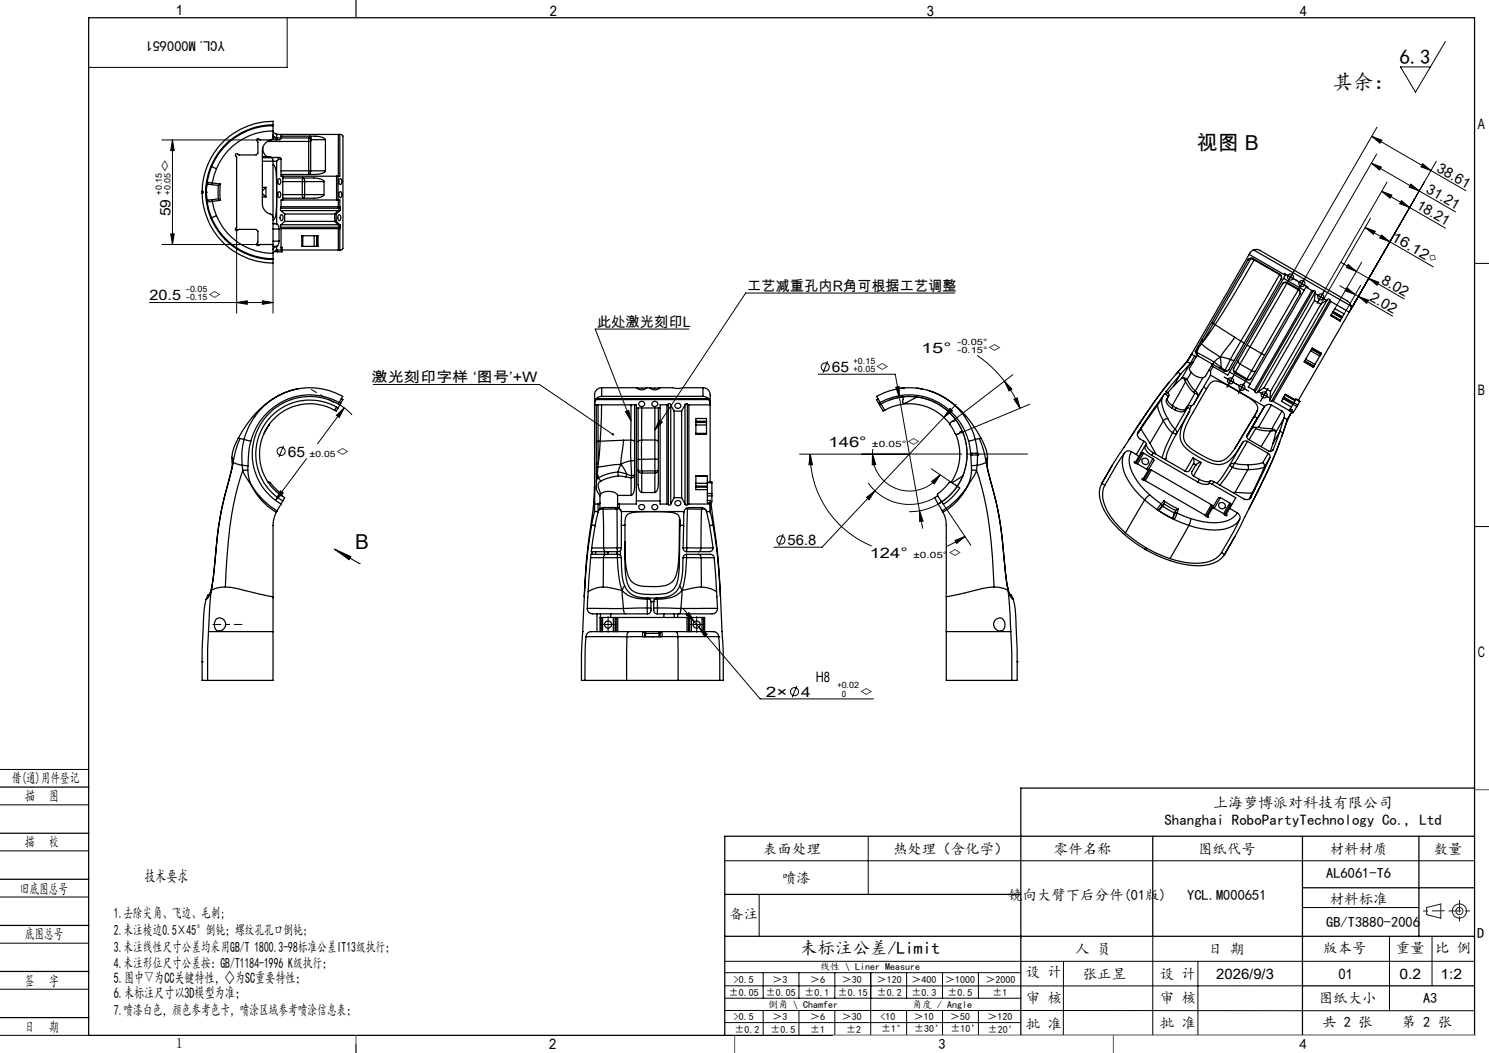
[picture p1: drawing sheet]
<svg xmlns="http://www.w3.org/2000/svg" width="420mm" height="297mm" viewBox="0 0 420 297" stroke-linecap="round" stroke-linejoin="round" font-family="sans-serif">
<defs><g id="words">
<g font-size="5.8">
<text x="394.8" y="18">6.3</text>
<text x="375.9" y="25.2">其余：</text>
<text x="337.6" y="42.2">视图 B</text>
<text x="100.2" y="155">B</text>
</g>
<text font-size="4.9" x="225.7" y="269">未标注公差/Limit</text>
<text font-size="4.7" x="40.7" y="248.8">技术要求</text>
<g font-size="4.2">
<text x="342.2" y="227.9">上海萝博派对科技有限公司</text>
<text x="328.5" y="232.8">Shanghai RoboPartyTechnology Co., Ltd</text>
<text x="32.1" y="277.4">5.图中▽为CC关键特性，◇为SC重要特性；</text>
<text x="32.1" y="281.6">6.未标注尺寸以3D模型为准；</text>
</g>
<g font-size="4.1">
<text x="49.6" y="4.3">1</text>
<text x="155.1" y="4.6">2</text>
<text x="261.4" y="4.6">3</text>
<text x="366.6" y="4.6">4</text>
<text x="63.4" y="11.5" transform="rotate(-180 63.4 11.5)">YCL.M000651</text>
<text x="416.9" y="36.3">A</text>
<text x="48.1" y="48.8" transform="rotate(-90 48.1 48.8)">◇</text>
<text x="405" y="48.2" transform="rotate(30 405 48.2)">38.61</text>
<text x="399.2" y="58.8" transform="rotate(30 399.2 58.8)">18.21</text>
<text x="402" y="54.1" transform="rotate(30 402 54.1)">31.21</text>
<text x="48.1" y="61" transform="rotate(-90 48.1 61)">59</text>
<text x="392.2" y="67.6" transform="rotate(30 392.2 67.6)">16.12◇</text>
<text x="210.8" y="82">工艺减重孔内R角可根据工艺调整</text>
<text x="389.4" y="79.7" transform="rotate(30 389.4 79.7)">8.02</text>
<text x="42.2" y="84.8">20.5</text>
<text x="58.5" y="84.8">◇</text>
<text x="386.1" y="84.6" transform="rotate(30 386.1 84.6)">2.02</text>
<text x="168.4" y="92.2">此处激光刻印L</text>
<text x="259.8" y="99.6">15°</text>
<text x="278.5" y="99.6">◇</text>
<text x="104.8" y="107.8">激光刻印字样 ‘图号’+W</text>
<text x="234.7" y="105">65</text>
<text x="246.9" y="105">◇</text>
<text x="416.9" y="111.3">B</text>
<text x="81.2" y="128.8">65</text>
<text x="94.7" y="128.8">◇</text>
<text x="233.7" y="126">146°</text>
<text x="255.7" y="126">◇</text>
<text x="222.2" y="153.8">56.8</text>
<text x="245.3" y="157.5">124°</text>
<text x="267.3" y="157.5">◇</text>
<text x="416.9" y="185.3">C</text>
<text x="216" y="196.5">2×</text>
<text x="226" y="196.5">4</text>
<text x="230.1" y="192.5">H8</text>
<text x="242.3" y="196.5">◇</text>
<text x="3.3" y="220.9">借(通)用件登记</text>
<text x="7.1" y="226">描</text>
<text x="13.9" y="226">图</text>
<text x="7" y="238.9">描</text>
<text x="13.8" y="238.9">校</text>
<text x="215.3" y="240.8">表面处理</text>
<text x="251.9" y="240.8">热处理（含化学）</text>
<text x="297.3" y="240.8">零件名称</text>
<text x="337.9" y="240.8">图纸代号</text>
<text x="375.1" y="240.8">材料材质</text>
<text x="404.4" y="240.8">数量</text>
<text x="220.6" y="249">喷漆</text>
<text x="374.1" y="247.7">AL6061-T6</text>
<text x="5.6" y="252">旧底图总号</text>
<text x="284.4" y="253.7">镜向大臂下后分件(01版)</text>
<text x="334.9" y="253.7">YCL.M000651</text>
<text x="375.1" y="254.9">材料标准</text>
<text x="32.1" y="258.9">1.去除尖角、飞边、毛刺;</text>
<text x="32.1" y="263.6">2.未注棱边0.5×45°倒钝；螺纹孔孔口倒钝；</text>
<text x="205.7" y="259.3">备注</text>
<text x="374.1" y="261.4">GB/T3880-2006</text>
<text x="7" y="265">底图总号</text>
<text x="32.1" y="268.4">3.未注线性尺寸公差均采用GB/T 1800.3-98标准公差IT13级执行；</text>
<text x="303.3" y="269">人 员</text>
<text x="340.8" y="269">日 期</text>
<text x="373.2" y="268.7">版本号</text>
<text x="393.7" y="268.7">重量</text>
<text x="404.8" y="268.7">比 例</text>
<text x="416.7" y="264.6">D</text>
<text x="32.1" y="273.2">4.未注形位尺寸公差按：GB/T1184-1996 K级执行；</text>
<text x="289.3" y="275.5">设 计</text>
<text x="7" y="278">签</text>
<text x="13.8" y="278">字</text>
<text x="305.4" y="276">张正昱</text>
<text x="327.2" y="276">设 计</text>
<text x="343.1" y="276">2026/9/3</text>
<text x="377.5" y="276">01</text>
<text x="394.8" y="276">0.2</text>
<text x="406.3" y="276">1:2</text>
<text x="32.1" y="286.4">7.喷漆白色，颜色参考色卡，喷涂区域参考喷涂信息表；</text>
<text x="289.3" y="283">审 核</text>
<text x="327.2" y="282.9">审 核</text>
<text x="372" y="283">图纸大小</text>
<text x="401.4" y="283">A3</text>
<text x="7" y="291">日</text>
<text x="13.8" y="291">期</text>
<text x="289.3" y="290.1">批 准</text>
<text x="327.2" y="290">批 准</text>
<text x="373" y="289.8">共 2 张</text>
<text x="395.4" y="289.8">第 2 张</text>
<text x="49.6" y="295.6">1</text>
<text x="154.9" y="296">2</text>
<text x="264.7" y="296">3</text>
<text x="366.6" y="296">4</text>
</g>
<g font-size="2.8">
<text x="231.3" y="273.6">线性 \ Liner Measure</text>
<text x="205.6" y="280.8">±0.05</text>
<text x="207" y="277.2">&gt;0.5</text>
<text x="216" y="280.8">±0.05</text>
<text x="217.9" y="277.2">＞3</text>
<text x="227" y="280.8">±0.1</text>
<text x="228.5" y="277.2">＞6</text>
<text x="236.3" y="280.8">±0.15</text>
<text x="237.5" y="277.2">＞30</text>
<text x="247.4" y="277.2">＞120</text>
<text x="247.4" y="280.8">±0.2</text>
<text x="257.1" y="277.2">＞400</text>
<text x="257.1" y="280.8">±0.3</text>
<text x="266.6" y="277.2">＞1000</text>
<text x="267.3" y="280.8">±0.5</text>
<text x="278" y="277.2">＞2000</text>
<text x="279.9" y="280.8">±1</text>
<text x="207" y="287.8">&gt;0.5</text>
<text x="216.6" y="284.3">倒角 \ Chamfer</text>
<text x="217.9" y="287.8">＞3</text>
<text x="228.5" y="287.8">＞6</text>
<text x="237.5" y="287.8">＞30</text>
<text x="248.4" y="287.8">&lt;10</text>
<text x="257.3" y="284.3">角度 / Angle</text>
<text x="257.8" y="287.8">＞10</text>
<text x="268" y="287.8">＞50</text>
<text x="278.5" y="287.8">＞120</text>
<text x="207.1" y="291.3">±0.2</text>
<text x="217.3" y="291.3">±0.5</text>
<text x="228.5" y="291.3">±1</text>
<text x="238.7" y="291.3">±2</text>
<text x="248.6" y="291.1">±1°</text>
<text x="257.8" y="291.1">±30’</text>
<text x="268.1" y="291.1">±10’</text>
<text x="278.6" y="291.2">±20’</text>
</g>
<g font-size="2.4">
<text x="45.6" y="54.9" transform="rotate(-90 45.6 54.9)">+0.15</text>
<text x="48.1" y="54.9" transform="rotate(-90 48.1 54.9)">+0.05</text>
<text x="52.4" y="82.3">-0.05</text>
<text x="52.4" y="84.8">-0.15</text>
<text x="270" y="97.2">-0.05°</text>
<text x="270" y="99.6">-0.15°</text>
<text x="240.8" y="102.5">+0.15</text>
<text x="240.8" y="105">+0.05</text>
<text x="87.3" y="128.8">±0.05</text>
<text x="245.9" y="126">±0.05°</text>
<text x="257.5" y="157.5">±0.05°</text>
<text x="236.2" y="194.1">+0.02</text>
<text x="237.4" y="196.5">0</text>
</g>
</g></defs>
<g fill="none" stroke="#000" stroke-width=".28">
<path d="M100.4 0v5M81 5v14h-56M407.7 11.7l-8.4 14.3-4.3-7.1h8.5M45.6 39.5h27.9M48.6 39.5l.5 3h-.9zM48.6 39.5v29.5M386.9 38.4l2.9 1.1-.5 .9zM386.9 38.4l26.6 15.4M388.4 35.9l-23.3 40.4M386.8 46l2.8 1.1-.5 .9zM386.8 46l23.8 13.8M388.3 43.5l-20 34.7"/>
<path d="M389.7 54l2.9 1-.5 .9zM389.7 54l18 10.4M391.2 51.4l-17.6 30.5M395.3 56.6l2.3 1.9-2.8-1zM398 51.9l2.3 2-2.8-1.1zM401.3 46.2l2.3 1.9-2.8-1zM405.1 45.5l-24.3 42.1 3.9-6.6M45.6 69h27.8M48.2 66h.9l-.5 3zM66.7 64v24.3M77 74.2v14.1M362.9 77.5l1.1 .6"/>
<path d="M364 78.1l-.6 1.1M364 78.1l1.1 .7M364.6 77l-.6 1.1M366.1 79.4l1.1 .6M367.2 80l-.6 1.1M367.2 80l1.1 .6M367.8 78.9l-.6 1.1M378.3 74l4.3 2.5M380.3 74.6l2.3 1.9-2.8-1zM382.6 76.5l3.5 2M384.1 73.9l-7.6 13.2M385.1 64.2l2.8 1-.5 .9z"/>
<path d="M385.1 64.2l19.2 11.1M386.1 78.5l2.8 1.1-.5 .9zM386.1 78.5l10 5.8M386.6 61.6l-14 24.2M389.7 66.3l2.3 1.9-2.8-1.1zM415.9 74.3h4.1M42.2 85.3h34.8M66.7 85.3l3-.5v1zM74 84.8l3 .5-3 .5zM194.3 92.8h-26.4l10.1 25.9M269.3 82.7h-59l-25.6 38.6M371.5 83.1l1 .6"/>
<path d="M372.5 83.7l-.6 1.1M372.5 83.7l1.1 .7M373.2 82.7l-.7 1M377.9 80.6l4.4 2.5M379.9 81.2l2.4 1.9-2.9-1.1zM382.3 83.1l.9 .5M383.2 83.6l2.8 1.1-.5 .8zM383.2 83.6l9.6 5.6M383.8 80.5l-4.7 8M94.9 117.2l2.2-2.2-1.4 2.8zM95.4 113.9l2.1 1.4 1.8 1.7M97.1 115l-7.5 10.2"/>
<path d="M105.3 108.4h46.9l20.7 14.1M176.4 116.1l.9-.4 .7 3zM185.9 118.5l.9 .6-2.1 2.2zM230.8 105.5h21.7l6.9 38.6M233.4 101.9l-1.3 3.3M250.8 112.9a16.3 16.3 0 0 1 20.3 8 16.3 16.3 0 0 1-5.9 20.9M252.7 109.2l.9-.2 .1 3.1zM266.2 117.7l-34.3 36.6h-13.6M267.9 115.2l.8 .7-2.5 1.8zM269.7 114.1l-3.5 3.6M275.6 100.2l4.2 3.4 3.5 3.9M283.3 107.5l2.1 2.2-.8 .6z"/>
<path d="M283.3 107.5l2.5 3.7 1.9 3.9M285.7 105.7l-17.2 13.2M286 112.6l.9-.4 .8 2.9zM290.5 114l-20 8.3M346 106.8l1.1 .6M347.1 107.4l-.6 1.1M347.1 107.4l1.1 .6M347.7 106.3l-.6 1.1M349.2 108.6l1.1 .7M350.3 109.3l-.6 1M350.3 109.3l1.1 .6M350.9 108.2l-.6 1.1"/>
<path d="M355.5 110.8l1.1 .6M356.6 111.4l-.6 1.1M356.6 111.4l1.1 .6M357.2 110.3l-.6 1.1M79.1 138.4l.8 .6-2.2 2.1zM80 125.7l-1.3 3.2M86.5 129.4l-8.8 11.7M225.5 128.1h31M228.5 128.1l.7 3h-1zM228.5 128.1a28 28 0 0 0 17.4 25.9M244.9 136.2a14.2 14.2 0 0 0 18.7 4.2M246.1 128.1l.9 2.9-1 .1z"/>
<path d="M246.1 128.1a10.4 10.4 0 0 0 7.4 9.9 10.4 10.4 0 0 0 11.7-4.1M246.2 126.6l-.1 1.5M262.7 132.2l5.6 3.8M262.8 135.8l2.4-1.9-1.7 2.6zM220.9 150.7l-1.3 3.2M244.4 140.3l2.4-1.9-1.7 2.6zM259.4 144.1l1 2.9-1 .1zM259.4 144.1l.8 4.9M264.7 142.2l-2.1 1-2.2 .7-4 .4M266.1 142.3l7.8 11.5M269.4 152.4l2.8-1.1-2.3 2zM272.2 151.3l-5 2.7"/>
<path d="M415.9 148.5h4.1M170.3 176.1h2.5M171.5 174.9v2.5M192.6 171.6l3.3 3.8M193.5 173.4l.8-.6 1.6 2.6zM195.3 176.1h2.5M195.9 175.4l1.3 1.5M196.5 174.9v2.5M197.2 176.9l2.3 2-.8 .6zM197.2 176.9l17.2 20.2h32M224.8 193.5l-1.4 3.2M0 217h25"/>
<path d="M0 227h25M0 240h25M244.9 236v16.3M0 253h25M204.4 242.8h211.5M214.1 252.4v11.8M367.4 256h32.8M0 266h25M0 279h25M204.4 271.1h211.5M204.4 278.1h163M204.4 274.4h83.5"/>
<path d="M215.3 274.4v7.1M225.4 274.4v7.1M235.5 274.4v7.1M245.6 274.4v17.6M255.7 274.4v7.1M265.9 274.4v7.1M276 274.4v7.1M300 271.1l-.1 21M325.2 264.1v27.9M337.9 271.1v20.9M391.9 264.1v21M403.9 264.1v14"/>
<path d="M0 292h25M100.4 294.5v2.5M204.4 285l211.5 .1M204.4 288.4h83.5M204.5 281.5h83.5M215.3 285v7M225.4 285v7M235.5 285v7M255.7 285v7M265.9 285v7M276 285v7M287.9 292h128"/>
<circle cx="232.8" cy="103.5" r="1.15"/>
<circle cx="79.3" cy="127.3" r="1.13"/>
<circle cx="220.3" cy="152.3" r="1.14"/>
<circle cx="224.1" cy="195.1" r="1.14"/>
</g>
<path d="M94.4 154.9l4.6 2.1-.5 .9zM94.4 154.9l6.9 4M101.3 158.9h.1" fill="none" stroke="#000" stroke-width=".3"/>
<g fill="none" stroke="#191924" stroke-width=".28">
<path d="M402.4 256l4-1v4l-4-1z"/>
<circle cx="411.7" cy="257" r="1"/>
<circle cx="411.7" cy="257" r="2"/>
</g>
<path d="M68.3 176.1h-8.2" fill="none" stroke="#000" stroke-width=".28" stroke-dasharray="30.5 1.3 1.3 1.3" stroke-dashoffset="28.3"/>
<path d="M87.8 109.9l6.3 3.6" fill="none" stroke="#000" stroke-width=".28" stroke-dasharray="30.5 1.3 1.3 1.3" stroke-dashoffset="28.8"/>
<g fill="none" stroke="#000" stroke-width=".28" stroke-dasharray="30.5 1.3 1.3 1.3">
<path d="M362.9 77.5l-.7-.4M363.4 79.2l-.4 .7M364.7 77l.4-.7M365.1 78.7l.7 .5M366.2 79.3l-.8-.4M367.9 78.9l.4-.7M366.6 81.1l-.4 .7M368.3 80.6l.8 .4M371.5 83.1l-.8-.4M371.9 84.8l-.4 .8M373.2 82.7l.4-.8M373.6 84.4l.8 .4"/>
<path d="M346 106.8l-.7-.5M346.5 108.5l-.4 .7M347.8 106.3l.4-.7M348.2 108l.7 .4M349.3 108.6l-.8-.4M349.7 110.3l-.4 .8M351 108.2l.4-.8M351.4 109.9l.8 .4M355.5 110.7l-.7-.4M356 112.4l-.4 .8M357.2 110.3l.5-.8M357.7 112l.7 .4"/>
<path d="M170.3 176.1h-1M171.5 174.9v-1M171.5 177.4v1M172.8 176.1h1M195.3 176.1h-1M196.5 174.9v-1M196.5 177.4v1M197.8 176.1h1"/>
</g>
<path d="M256.5 128.1h33.3" fill="none" stroke="#000" stroke-width=".28" stroke-dasharray="30.5 1.3 1.3 1.3" stroke-dashoffset="15.7"/>
<g fill="none" stroke="#000" stroke-width=".35">
<path d="M25 5h390.9v287h-390.9zM75.5 39.9h11.6M76.5 39.5l-3.2-.1a.48 .48 0 0 0-.8-.2 .48 .48 0 0 0 .2 .8v3.2l-.5 .5h-5a.45 .45 0 0 0-.7-.2 .45 .45 0 0 0 .2 .7v20a.46 .46 0 0 0-.2 .7 .46 .46 0 0 0 .8-.2h4.9l.5 .5v3.3a.45 .45 0 0 0-.2 .7 .45 .45 0 0 0 .8-.2h3.7M76.5 39.5h-.2a3 3 0 0 0-2.3 3v15a3.4 3.4 0 0 0 2.7 3.1l.3 .7v10.2M76.9 38.9h1.1M77 35.2a19 19 0 0 0-17.5 11.8M77 35.5a18.9 18.9 0 0 0-17.3 11.5M77 35.2v.3M77 35.2v-1a20 20 0 0 0-20 19.7M77 37a17.2 17.2 0 0 0-15.9 10.6M77 35.5v1.5M77 37v1.7l-.5 .8"/>
<path d="M77 37.1l.1 .2a2.23 2.23 0 0 0 2.2 .6M77 38.1l.2 .3 .8 .5M78 38.9h.1M78 38.9l.2 .3-.3 .2M78 37.9v1M78 38.9h1.3M79.3 38.9l-.2 .4-.3 .1h-2.2M79.3 38.4h8.3a5 5 0 0 1 4.2 .9v.1M79.3 37.9h16.1M79.3 38.9h8M79.3 37.9v1M87.1 39.9v8.3"/>
<path d="M87.1 39.9h.5M87.3 38.9l.1-.5 .3 .3 .1 .7M87.3 38.9l-.2 1M87.3 38.9l.5 .5M87.6 39.9v8.3M87.8 39.4l-.2 .5M87.8 39.4h4M91.8 39.4v8.8M95.4 37.9l.9 .1 .4 .3v31.8l-.4 .4h-.9M95.4 37.9v11.8M95.8 37.9v11.8h-.9M57 53.9a.28 .28 0 0 1 .4 .3 .28 .28 0 0 1-.4 .3"/>
<path d="M57 54.5a20 20 0 0 0 20 19.7v-1M57 53.9v.6M58.2 54.2a19.5 19.5 0 0 0 1.5 7.2M58.2 54.2h.1M58.2 54.2l.2 2.8M58.4 51.4l-.2 2.8M58.4 51.4l1.5 .2M58.4 51.4l.4 .6 2.8 .3M59.5 47h.2M59.5 47a18.4 18.4 0 0 0 0 14.5M59.7 47a19.4 19.4 0 0 0-1.5 7.2M59.7 47l1.4 .6"/>
<path d="M59.8 56.3l.1 .5M59.9 56.8l.5 2.1 .7 2M59.9 56.8l-1.5 .2M59.9 51.6l-.1 .5M59.9 51.6l2.3 .3M61.1 47.6l-1.2 4M61.6 56.1l-2.9 .4-.3 .5M61.6 52.3l-.1 1.9 .1 1.9M61.6 56.1l.6 .4M62.2 51.9l-.2 1.7 .2 2.9M62.2 51.9l-.6 .4M62.2 56.5l-2.3 .3"/>
<path d="M74 54.6l1 1M74 44.2h2.1l.6 .3M74 52.8h1M74 55.6h1M74 45.5h3M74 44.5h2.7M74.1 41.6l.2 1.4 .6 .8 .5 .4M75 52.8l-1 1M75 52.8v2.8M76.6 44.4h2.4l.3 .5M76.7 44.5l.3 1M77 45.5v15.8"/>
<path d="M77 46.5l.3 .1 .3 .7a58.6 58.6 0 0 1 .3 12v.9a1.85 1.85 0 0 1-.9 1.8M77 45.5h1M78 45.5v17.6M78.1 44.4l.4 .2v.3M78.5 44.9l-.5 .6M78.5 44.9h.8M78.6 54.1l.1-.1a1 1 0 0 1 0 1.7l-.2-.2-.1-.6zM78.6 50.4h.1a.99 .99 0 0 1 0 1.7l-.3-.9zM79.2 58.7l.1 .7M79.2 58.7h16.3M79.3 58.3l-.1 .4M79.3 59.4h16.1"/>
<path d="M79.3 58.3h16.1M79.3 48.2h7.8M79.3 44.9v4.8h.5M79.3 59.4l1 1M79.8 50.2l9.7 .1 1.3 .3 .6 .6M79.8 49.7h15.1M79.8 56.4h15.1M79.8 51.2h5.5M79.8 54.9h5.5M79.8 56.4h-.5v1.9M79.8 49.7v6.7M85.3 51.2l.1-.9a.64 .64 0 0 1 .5 .9"/>
<path d="M85.3 54.9l.1 .9a.64 .64 0 0 0 .5-.9M85.3 51.2v3.7M85.3 54.9h.6M85.3 51.2h.6M85.9 51.2v3.7M85.9 54.9h5.5M85.9 51.2h5.5M87.1 48.2v.9a.42 .42 0 0 0 .4-.1 .42 .42 0 0 0 .1-.4v-.4M87.1 48.2h.5M87.6 48.2h4.2M91.4 54.9l-.6 .6a15.2 15.2 0 0 1-6 .4h-5M91.4 51.2v3.7"/>
<path d="M91.8 48.2l-.6 .6a16.6 16.6 0 0 1-6.3 .4h-5.6M94.9 56.4h.9v1.9M94.9 49.7v6.7M95.4 49.7v6.7M95.4 58.3l.1 .3M95.4 56.4v1.9M95.4 59.4l-1 1M95.4 59.4h.4M95.4 58.3h.4M95.5 58.6v.1M95.5 58.6h.4M95.5 58.7l-.1 .7"/>
<path d="M95.5 58.7h.5M95.8 50.4h.2a.99 .99 0 0 1 0 1.7l-.4-.9zM95.8 54.1l.2-.1a1 1 0 0 1 0 1.7l-.3-.2-.1-.6zM95.8 58.3l.1 .3M95.8 59.4l-1 1M95.9 58.6l.1 .1M96 58.7l-.2 .7M59.5 61.5a18.9 18.9 0 0 0 17.5 11.7M59.7 61.4l-.2 .1M59.7 61.4a18.8 18.8 0 0 0 17.3 11.6M61.1 60.9a17.2 17.2 0 0 0 15.9 10.6M61.1 60.9l-1.4 .5"/>
<path d="M77 73v.2M77 71.5v1.5M77 63l.9 .1M77 69.5h1M77 63.1h.9M77 64.6h1.7M77 68h1.7M77.2 71h1.1M77.9 63.1h.1M78 69.5l-1 .8M78 70.6l.3 .4M78 70.5l-.9 .6-.1 .3"/>
<path d="M78 63.1l.6 .7 .1 .8M78 69.5v1M78.3 71h1.1M78.7 68l-.2 1.1-.5 .4M78.7 64.6v3.4M79.2 64.1l.1 .4M79.2 64.1h16.3M79.2 60.6h.2a.99 .99 0 0 1 0 1.7l-.4-.9zM79.3 63.4l-.1 .7M79.3 63.4h16.1M79.3 64.5h16.5M79.3 64.5v6h-1.3"/>
<path d="M79.3 69.7h.1M79.4 69.7v1.3M79.5 70.5h15.9M80.3 60.4h14.1M80.3 62.4h14.1M80.3 62.4l-1 1M80.3 60.4v2M85.4 66.5h-.3v3h.3M85.4 69.5h3.2M85.4 66.5v3M85.4 66.5h3.2M88.6 69.5h.7"/>
<path d="M88.6 66.5h.7M88.6 66.5v3M89.3 69.5h.1M89.3 66.5v3M89.3 66.5h.1M89.4 66.5h.3v3h-.3M94.4 62.4l1 1M94.4 60.4v2M94.4 60.4h.4M94.4 62.4h.4M94.8 60.4v2M94.8 62.4l1 1"/>
<path d="M95.4 63.4l.1 .7M95.4 64.4v6.1M95.4 63.4h.4M95.4 64.4h.4M95.5 60.6h.2a.99 .99 0 0 1 0 1.7l-.4-.6zM95.5 64.1l-.1 .3M95.5 64.1h.5M95.8 63.4l.2 .7M95.8 64.4v.1M95.8 64.5v6M96 64.1l-.2 .3M352 73.3l-14.6 25.3a1.12 1.12 0 0 0 .3 1.6"/>
<path d="M352.4 71.8l-16.3 28.1M352.4 71.8l10.1 5.8-.4 .9M352.8 72.9l-10.5 18.3M352.8 72.9l-.4 .1-.4 .3M352.8 72.9l1 .4M352.8 72.9h.6M353.4 72.9l-.2-.1a1.03 1.03 0 0 0-1.2 .5M353.4 72.9l7.6 4.4M353.6 70.5l1-.2 .7 .3 24.8 14.3 .6 .5 .4 .9M353.6 70.5l-.8 .5-.4 .8M353.6 70.5l27.5 15.8M353.8 73.3l-5.2 8.9-5.8 9.4"/>
<path d="M353.8 73.3l7.1 4.2M353.8 73.2v.1M360.9 77.5a.94 .94 0 0 1 .5 1.2M360.9 77.5l-10.9 18.7M361 77.3a.95 .95 0 0 1 .4 1.4M361 77.3l-.1 .2M361.4 78.7l-14.8 25.5M362.1 78.5l-15.3 26.4M362.1 78.5l5.8 3.4M363 79.9l-10.4 17.9M363 79.9a.88 .88 0 0 0-1.3 .2M363 79.9l3.2 1.8"/>
<path d="M363.1 79.7l-.6-.2-.8 .6M363.1 79.7l-.1 .2M363.1 79.7l3.2 1.9M336.1 99.9l.9 .5M336.1 99.9l-1.4 2.3M337.3 99.2l.3 .2M337.3 99.2l-.1 .1M337.6 99.4v.6l.4 .4M337.6 99.4l4.8 2.7M337.9 97.9v.4M337.9 98.3l-.3 1.1M337.9 98.3l-.6 .9"/>
<path d="M338.7 96.4l.2 .5M338.9 96.9l2 1.7 3.3 2.1M338.9 96.9l-1 1.4M339.1 95.8l.2 .6M339.3 96.4l-.4 .5M341.9 90.8l.4 .4M342.3 91.2l.5 .4M342.3 91.2l-3 5.2M342.8 91.6l5.5 3.5M342.8 91.6l-3.5 4.8M348.3 95.1l1.7 1.1M348.3 95.1l-4.1 5.6"/>
<path d="M350 96.2l1 .5M350 96.2l-2.9 5.2M351.8 97.3l.8 .5M352.6 97.8l3.2 1.9M352.6 97.8l-2.8 4.9M355.8 99.7l.9 .5M355.8 99.7l-2.7 4.9M361.7 80.1l-13.7 23.8M366.2 81.7l-10.4 18M366.2 81.7a.89 .89 0 0 1 .5 1.2M366.3 81.6a.98 .98 0 0 1 .4 1.3M366.3 81.6l-.1 .1"/>
<path d="M366.7 82.9l-13.8 23.8M367.9 81.9l-15.3 26.4M367.9 81.9l.5-.9 1.6 .9M369.7 99l-1.4 2.3M369.7 99l2.6 1.4M369.9 98.5l-.2 .5M369.9 98.5l2.6 1.5M370 98.4l.1-.3 2.6 1.5-.1 .3M370 98.4l2.6 1.5M370 98.4l-.1 .1M370 81.9l-16.2 28.2M370 81.9l.5 .1"/>
<path d="M370.5 82l-16.5 28.5M370.5 82a.36 .36 0 0 1 .4 .1 .36 .36 0 0 1 0 .4M370.8 84.7l-14.2 24.7M370.8 84.7l1.8 1.1M370.9 82.5l-16.2 28.1M370.9 82.5l-.1 2.2M372.5 100l-.2 .4M372.6 85.8l-14.2 24.6M372.6 99.9l-.1 .1M374.4 84.5l-16.2 28.1M374.4 84.5a.36 .36 0 0 1 .4-.2 .36 .36 0 0 1 .3 .4M374.4 84.5l-1.8 1.3"/>
<path d="M375.1 84.7l-16.4 28.5M375.1 84.7l.3 .4M375.4 85.1l-16.3 28.1M375.4 85.1l5.2 2.9M375.4 88.9l2.6 1.5M375.5 88.8l2.6 1.5M375.5 88.8l-.1 .1M375.8 88.2l-.3 .6M375.8 88.2l2.6 1.5M376 88l2.6 1.5M376 88l-.2 .2M376.1 87.8l.4-.7 2.6 1.4-.4 .8"/>
<path d="M376.1 87.8l2.6 1.5M376.1 87.8l-.1 .2M378.1 90.3l-.1 .1M378.4 89.7l-.3 .6M378.6 89.5l-.2 .2M378.7 89.3l-.1 .2M380.6 88l-14.4 25M381.1 86.3l-.1 .9-.4 .8M76 119.6l-1.6 2.8M82.2 110.1a21.7 21.7 0 0 0-8.9 5.3 30.3 30.3 0 0 0-7.7 12.2l-.2 1.4M84.3 109.6l-2 .5M94.4 115.7a14.2 14.2 0 0 0-19.3 5.3 14.2 14.2 0 0 0 5.2 19.4l-.5 .9"/>
<path d="M94.9 114.8a15.2 15.2 0 0 0-20.7 5.7 15.2 15.2 0 0 0 5.6 20.8M94.9 114.8l.5 .3M94.9 114.8l-.5 .9M95.3 115.1l-.5 .9-.4-.3M95.7 113.5a17.2 17.2 0 0 0-25 11M95.7 113.5l.4 .3M95.8 114.2a16.3 16.3 0 0 0-22.4 5.6 16.3 16.3 0 0 0 5.9 22.4M95.8 114.2l-.4 .9M96.1 113.8l-.3 .4M96.3 112.4l.4 .3-.6 1.1M96.3 112.4l-.6 1.1M96.3 112.4l.4-.6a19.2 19.2 0 0 0-27.9 12.1"/>
<path d="M167.7 114.2v28M167.7 114.2h11.8v.9M167.7 113.5v.7M168.1 112.4l-.4 1.1M168.1 112.7l-.4 1.1M168.1 112.7h31.8M168.1 112.4v.3M168.1 112.4h31.8M168.2 114.2v22.7a2.99 2.99 0 0 0 1 2.7M168.7 114.2v10.3M169.7 114.2l-.4 10.3M169.7 109.4a2.17 2.17 0 0 0-2 2.7v1.4"/>
<path d="M169.7 111.8l-.8 .1-.8 .5M169.7 111.8h28.6M169.7 109.4v2.4M169.7 109.4h9.9M178 114.2l-.1 9.9M179 114.2v22.1a4.2 4.2 0 0 1-.8 3.4h-.2M179.5 115.1v26.2M179.5 115.1h6.7M179.6 109.4h3.6M180 115.1v21.6l.3 1.5 .7 .7M181 115.1v9M182.5 109.4l-.7 .4a2.11 2.11 0 0 1-2.3-.4"/>
<path d="M183.2 109.4h3M184.7 115.1v9M185.7 115.1v20.5a3.5 3.5 0 0 1-.8 3.2l-.2 .1M186.2 109.4h3.5l1.3 .2 1.6-.2h5.7v2.4M186.2 109.4l-.7 .4a2.11 2.11 0 0 1-2.3-.4M186.2 115.1v26.2M188.1 114.2v28M188.1 114.2h-1.9v.9M188.5 114l-.4 .2M188.5 114a.37 .37 0 0 1 .4-.1 .37 .37 0 0 1 .3 .3M188.5 114v28.3M189.2 114.2v28"/>
<path d="M189.2 114.2l.9 1.8M190.1 116v24.4M190.1 116h2.2M192.3 116v24.4M193.2 114.2a.57 .57 0 0 1 .5-.3 .57 .57 0 0 1 .5 .3h.1M193.2 114.2v28M193.2 114.2l-.9 1.8M193.9 114v28.3M194.3 114.2v28M194.3 114.2h6M196.3 119.2v.7M196.3 119.9v2.3"/>
<path d="M196.3 118.8v-.8h3v.8M196.3 119.9h3M196.3 119.2h3M196.3 118.9h3M196.3 118.8v.4M196.3 118.8h3M198.3 111.8l.8 .1 .8 .5M198.3 109.4a2.23 2.23 0 0 1 2 2.8v1.3M199.3 119.2v.7M199.3 119.9v2.3M199.3 118.8v.4M199.9 112.4l.4 1.1"/>
<path d="M199.9 112.7l.4 1.1M199.9 112.4v.3M200.3 114.2v21.8M200.3 113.5v.7M247.7 112.4l.6 1.1M247.7 112.4l-.4-.6a19.1 19.1 0 0 1 27.8 12.1M247.7 112.4l-.5 .3 .6 1.1M247.8 113.8l1.3 2.2 .5-.3M248.3 113.5a17.2 17.2 0 0 1 24.9 11M248.3 113.5l-.5 .3M248.5 113.9a16.2 16.2 0 0 1 19.9 3 16.2 16.2 0 0 1 1.7 20h-.5M248.5 113.9l-.4 .3"/>
<path d="M248.5 113.9l1.1 1.8M249.6 115.7a14.2 14.2 0 0 1 18.3 3.9M254.2 112a.49 .49 0 0 1 .5 .7l-.1 .4a.57 .57 0 0 0 .7 .6l3.5-1.7M255.1 109.4l-1.4 .2M258.6 109.5l1 .1M259.5 109.6l.6 .1M261.7 110.1h.2a23.3 23.3 0 0 1 12.3 9.4l2.5 4.1M269.3 118a.49 .49 0 0 1 .1 .6 .49 .49 0 0 1-.4 .2l-.5 .1-.5 .4a.85 .85 0 0 0 .4 1.1l.7 1.2a.86 .86 0 0 0 .8 .9l.6-.2 .2-.3a.49 .49 0 0 1 .5-.3 .49 .49 0 0 1 .4 .3M321.6 119.2l-3.1 4.8M321.6 119.2l-.2 .4M322.5 119.6l-1.5 2.3M322.5 119.6l-1.4 2.4"/>
<path d="M326.5 114.4l-4.7 6.5M326.5 114.4l.2 1.2 1.5 3.1M327.8 112.3l-1.3 2.1M327.8 112.3a9.1 9.1 0 0 0 1.6 5.8M328.2 118.7l-3.8 6.4M328.2 118.7l1.3 2.1 1.2 1.3M328.5 111l-6 8.6M328.5 111l.3 .2M328.5 111l-.7 1.3M328.8 111.2a.83 .83 0 0 1 .6 .9M329.1 110.6l.6 .7-.3 .8M329.1 110.6l-.3 .6"/>
<path d="M329.3 112.2a2.3 2.3 0 0 0 1.6 2.3M329.4 112.1a1.73 1.73 0 0 0 .7 2.7l.5 .3M329.4 118.1l1.3 2 .8 .9M329.4 118.1l-.7 .1-.5 .5M329.8 107.8l-3.3 4.3-5 7.3M330.6 115.1l.8 .5M330.9 114.5l-.3 .6M330.9 114.5l.9 .5M331.1 108.9l-1.7 1.9M331.8 115a2.27 2.27 0 0 0 2.7 .2M331.8 115l-.4 .6M332.2 105a157.6 157.6 0 0 0-15.2 21.2l-3 4.6-3.2 5.5"/>
<path d="M332.2 105l.9 .5M333 105.6l-4.1 4.9 .2 .1M333 105.6l-1.9 3.3M333.1 105.5l-.1 .1M333.3 106.7l-2.2 2.2M333.5 106.6l.4 .1 .4 .6M333.5 106.6l-.2 .1M333.5 106.6a1 1 0 0 1 1.3 .5M334.3 107.3l.1 .4M334.4 107.7l1.2 1.8 1.1 1.2M334.4 107.7l-3.7 6.7M334.6 115.1a1.69 1.69 0 0 1-2.7 .7l-.5-.2"/>
<path d="M334.7 102.2l-2.5 2.8M334.8 102.1l-.1 .1M334.8 102l1.5-2.4-1.5 2.2-3.1 3.7M334.8 107.1l1.4 2.1 .9 1.1M334.8 107.1l-.5 .2M334.9 102l.8 .5M335 114.9l.6 .5M335 114.9l-.4 .2M335 114.9l-3.5 6.1M335.5 116.1a15.6 15.6 0 0 0-2.6 6.4 5.8 5.8 0 0 0 3.4 5.3l3.1 1.8a6.6 6.6 0 0 0 6.7 .8l.9-.7a20.1 20.1 0 0 0 3.6-5M335.5 116.1l-3.7 6.4M335.6 115.4l-.1 .7"/>
<path d="M335.7 102.7l-2.6 2.8M335.7 102.7l-2.4 4M335.7 102.5v.2M335.7 102.5h.1M335.8 102.5l-.1 .2M336 105a3.9 3.9 0 0 0 3.3 1.5M336 105l-1.2 2.1M336.2 114.4h-1.2l-.4 .7M336.2 114.4l-.6 1M336.5 102.3l-.3-.1-.4 .3M336.5 102.3l-1 1.9 .5 .8M336.7 110.7l.3 .2"/>
<path d="M337 100.4l.4 .2M337 100.4l-1.3 2.1M337 110.9l.6 .3 .3 .3M337 110.9l-1.9 3.5M337.1 110.3l.7 .7 .1 .5M337.1 110.3l-.4 .4M337.4 100.6l-.9 1.7M337.7 100.2l-.3 .4M337.7 100.2l4.3 2.5M337.9 111.5v.5M339.3 106.5l-2.2 3.8M339.5 109.2l-2.8 4.8-.5 .4"/>
<path d="M339.5 109.2l.8 .5M340.3 109.7l-5.2 9.2a5.9 5.9 0 0 0-.7 6.1 18.8 18.8 0 0 0 9 5.1 4.9 4.9 0 0 0 4.2-2.6l6.1-9.8M340.3 109.7l.5-.8a2.33 2.33 0 0 1 3.4-1.2 49.5 49.5 0 0 1 9.8 5.8 2.26 2.26 0 0 1 .2 3.3l-.4 .6M341 104.5l.2-.1 .2 .3M341 104.5l-1 1.6-.7 .4M341.4 105.8l-1.9 3.4M341.4 104.7v1.1M341.4 105.8l15.3 8.8M341.7 103.1l.5 .3M341.7 103.1l-.7 1.4M342 102.7l-.3 .4M342 102.7l3.3 1.9"/>
<path d="M342.2 103.4l4.1 2.4 .5-.9M342.2 103.4l-.8 1.3M342.4 102.1l-.2 .7M342.4 102.1l2 1.5M344.2 100.7l-1.8 1.4M344.2 100.7l.2 2.9M344.2 100.7l2.9 .7M344.4 103.6l1.1 .8M344.4 103.6l-.5 .3M345.5 104.4l-.2 .2M346.6 104.2a.96 .96 0 0 1-1.3 .4M346.6 104.2l-.4 .3-.7-.1"/>
<path d="M346.8 104.9l5.8 3.4M347.1 101.4l.7 .2 .4-.1M347.1 101.4l-1.6 3M348 103.9a1.02 1.02 0 0 0 .4 1.3M348 103.9a.96 .96 0 0 0 .5 1.1M348.4 105.2l3.2 1.9M348.5 105l-.1 .2M348.5 105l3.2 1.9M349.2 101.8l.1 .4 .5 .5M349.8 102.7l-1.3 2.3M349.8 102.7l3.3 1.9M351.7 106.9l-.1 .2"/>
<path d="M352.6 108.3l-.5 .8 1.7 1M352.9 106.7l-.7 .5-.6-.1M352.9 106.7a.92 .92 0 0 1-1.2 .2M353.1 104.6l.5 .2 .6-.2M353.1 104.6l-1.4 2.3M353.3 118.1l-5 8.4M353.7 117.7l-.4 .4M353.8 110.1l.2 .4M353.8 117.4l.9 .5M353.8 117.4l-.1 .3M354 110.5a.38 .38 0 0 0 .3 .3 .38 .38 0 0 0 .4-.2M354.6 115.8l-1.3 2.3"/>
<path d="M354.6 118l-2.8 4.7a.92 .92 0 0 0 .4 1.3l5.6 3.2a.95 .95 0 0 0 1.3-.4M354.6 118l-2.9 5.2 1.2-2.1M354.7 117.9l-.1 .1M356.5 115l-1.8 2.9M356.5 115l-3.6 6.1M356.6 109.4l-1.9 1.2M356.6 109.4l1.8 1M356.7 114.6l-.2 .4M358.2 112.6a.37 .37 0 0 0 0 .5 .37 .37 0 0 0 .5 .1M358.4 110.4l-.2 2.2M358.6 114.2l-.8-.2-1.1 .6M358.6 114.2l3 1.8"/>
<path d="M358.6 114.2l-3.6 6.3M358.7 113.2h.4M359.1 113.2l5.2 3M361.6 116l.7 .9-.1 .9M361.6 116l-2.8 4.9M361.9 112.4l-.4 .8 2.7 1.6M361.9 112.4l2.8 1.6M362 112.2l2.8 1.6M362 112.2l-.1 .2M362.1 112l2.8 1.6M362.1 112l-.1 .2M362.2 118l-1.2 3.6"/>
<path d="M362.2 118l-2.4 4.1M362.2 117.8l.9 .5M362.2 117.8v.2M362.5 111.4l-.4 .6M362.5 111.4l2.8 1.6M362.5 111.3l2.9 1.5M362.5 111.3l2.8 1.6M362.5 111.3v.1M363 118.5l-1.1 3.6M363.1 118.3l-.1 .2M364 115.4l-.3 .4 .6 .4M364 115.4l.6 .3-.3 .5"/>
<path d="M364 116.8l-1 1.7M364 116.8l-.9 1.9-1.6 4.5M364.3 116.2h.1M364.3 116.2l-1.2 2.1M364.7 114l1.1 .7M364.7 114l-.7 1.4M364.9 113.6l-.2 .4M364.9 113.6l1.1 .6M365.5 112.6l-.6 1M365.5 112.6l1.1 .6M365.8 114.7l-1 1.7-.9 .5M366 114.2l-.2 .5"/>
<path d="M366.6 113.2l-.6 1M368 101.8l-.2 .3 2.6 1.5 .2-.3M368 101.8l2.6 1.5M368 101.8h.1M368.3 101.3l-.3 .5M368.3 101.3l2.6 1.5M370.6 103.3h.1M370.9 102.8l-.3 .5M372.3 100.4l-1.4 2.4M65.4 129l.2 2.1M65.4 129l.3 1.5M65.5 131.2v.5a147.9 147.9 0 0 0-4.1 18.9l-1.2 12.1-.5 3"/>
<path d="M65.6 130.7l-.1 .5M65.7 130.5l2.6 .7M65.7 130.5l-.7 3.2a113.3 113.3 0 0 0-4.6 27.5l-.8 5.3M65.7 130.5l-.2 .7M67.2 123.6l.5 .1M67.7 123.7l-1.2 3.4-.8 3.4M67.7 123.7l1.1 .2M68.3 131.2l.2 1.4M68.3 131.2l1.7 .2M68.5 132.6l.6 1.5 1.9 2.9M68.5 132.6a90.5 90.5 0 0 0-4.5 24.5l-.4 8.5M68.8 123.9l1.9 .6"/>
<path d="M68.8 123.9a20.6 20.6 0 0 0-.5 7.3M69.9 132.6h-1.4M69.9 132.6l.3 2.3 .8 2.1M70 131.4l-.1 1.2M70.7 124.5a27.8 27.8 0 0 0-.7 6.9M71 137a16.8 16.8 0 0 0 6.9 7.5M71 137l.3 .5a22.9 22.9 0 0 0 6.8 6.6M75.6 136l.7 .2 1.8 2 1.3 1.1v.5M168.2 133.7h.3M168.4 135l-.2 .9M168.5 133.7l.3 1.1M168.5 133.7l-.1 1.3"/>
<path d="M168.7 131.7l-.5 .1M168.7 131.7l-.2 2M168.7 124.5l-.5 .2M168.7 124.5v6.4M168.7 130.9l-.5 .1M168.7 130.9v.8M168.8 134.8l.7 .8M168.8 134.8l-.4 .2M169.2 139.6v2.3M169.3 124.5h-.6M169.3 124.5l-.6 6.4M169.4 139.4a3.7 3.7 0 0 1 4.7 .1l.1 .2"/>
<path d="M169.4 139.4l-.2 .2M169.5 135.6a1.55 1.55 0 0 0-.5 2.5l.4 1.3M174.2 139.7v2.2M174.2 139.7h3.8M174.3 133.2a12 12 0 0 0-5.5 1.6M174.3 133.2l.1 1.1M174.3 133.2l2.5 .5M174.4 134.3l2.1 .2M174.4 134.3l-2.9 .6-2 .7M175.1 131l-.8 2.2M175.1 131l-6.4 .7M175.1 131l1 1.3 .7 1.4"/>
<path d="M175.9 124.2l-6.6 .3M175.9 124.2l-.8 6.8M176.5 134.5l1.5 .3M176.8 133.7l1.4 .5M176.8 133.7l-.3 .8M177.9 124.1a.92 .92 0 0 1 1.1 .5M177.9 124.1l-2 .1M177.9 124.1v5.8M177.9 129.9l1.1 .1M177.9 129.9l-2.8 1.1M177.9 129.9l.3 4.3M178 134.8v4.9"/>
<path d="M178.2 134.2l.8-.3a.91 .91 0 0 1-1 .9M178.2 134.2l-.2 .6M181 124.1l-.7 .1-.3 .4M181 124.1h3.7M181 132.9l-1-.3a.98 .98 0 0 0 1 .9M181 124.1v5.5M181 129.6h-1M181 129.6v3.3M181 132.9v.6M181 138.9h3.7M181 133.5v5.4M184.7 124.1l.7 .1 .3 .4"/>
<path d="M184.7 132.8l1-.2a.91 .91 0 0 1-1 .8M184.7 133.4l-3.7 .1M184.7 124.1v5.4M184.7 129.5h1M184.7 129.5l-3.7 .1M184.7 129.5v3.3M184.7 132.8v.6M184.7 132.8l-3.7 .1M184.7 133.4v5.5M196.3 136.3v.8M196.3 137.3h.1M196.3 137.3v.8h3.2"/>
<path d="M196.3 122.2v.3h3v-.3M196.3 134.4v-.2h3.2v.2M196.3 122.2h3M196.3 137.1h3.2M196.3 136.3h3.2M196.3 134.4v1.9M196.3 137.1v.2M196.3 137.3h3.2M196.3 134.4h3.2M199.5 139.2v.7M199.5 136.2v3M199.5 136v.2"/>
<path d="M199.5 136h1.3v.2M199.5 139.2h1.3M199.5 139.9h1.3M199.5 134.4v1.6M199.5 139.9v1.2M199.5 136.2h1.3M200.8 139.2v.7M200.8 139.9v1.7l-.5 .7M200.8 136.2v3M264.5 139.8l-.9 .6 1.1 1.8M268.3 136h-.5l-3.4 3.4v.4l1.2 1.8M268.3 136l1.7 1.2"/>
<path d="M269.6 122.4a14 14 0 0 1-1.3 13.6M270 137.2l.6 .4a11.9 11.9 0 0 1-4.6 4.6l-.4-.6M270 137.2a17.9 17.9 0 0 1-4.4 4.4M271.6 134.2l-3.1 2M273 137h-.1a17 17 0 0 1-6.9 7.5M273 137l-.4 .5a22.6 22.6 0 0 1-6.8 6.6M273.2 124.5l.6 3.4M273.8 128.2l1.9 .1M273.8 127.9v.3M273.8 128.2l.2 3.2M274 131.4v1.2M274 132.6h1.4"/>
<path d="M274 132.6l-.3 2.3-.7 2.1M275.1 123.9l.6 3.9M275.1 123.9l-1.9 .6M275.4 132.6a97 97 0 0 1 4.8 28.8l.2 4.2M275.4 132.6l-.6 1.5-1.8 2.9M275.6 131.2l-1.6 .2M275.6 131.2l-.2 1.4M275.7 127.8l-1.9 .1M275.7 127.8l.4 .3-.4 .2M275.7 128.3l-.1 2.9M276.2 123.7l1.3 3.4 .7 3.4M276.2 123.7l-1.1 .2"/>
<path d="M276.7 123.6l.6 1.1a11.1 11.1 0 0 1 1.3 4.3M276.7 123.6l-.5 .1M278.2 130.5l.7 3.2a108 108 0 0 1 4.6 26.2l.8 6.6M278.2 130.5l-2.6 .7M278.2 130.5l.2 .7M278.3 130.7v.4M278.4 131.2l.3 1.6a101.2 101.2 0 0 1 4.2 21.5l.7 7.1 .6 4.3M278.5 129l-.3 1.5M278.6 129l-.2 2.2M310.8 136.3a8.7 8.7 0 0 0 1.2 8.5 31.6 31.6 0 0 0 10.9 10.1M310.8 136.3l.8 .5M311.6 136.8a7.6 7.6 0 0 0 .8 7.5l.7 1a25.7 25.7 0 0 0 4.3 5"/>
<path d="M313.7 131.3l-3 5.3M317.2 127.7a6.9 6.9 0 0 0 .3 6.4 21.2 21.2 0 0 0 5.4 6.9M317.2 127.7l-2.3 3.5-3.3 5.6M319.1 127.4a1.45 1.45 0 0 0-1.9 .3M319.1 127.4a6.1 6.1 0 0 0 .3 5.9 19 19 0 0 0 4.9 6.3M319.1 127.4l1.4 .8M320.4 130.7l.5 .1M320.5 128.2l.7 .7M320.9 130.8l2.6 1.6M321 121.9a1.45 1.45 0 0 0 .6 2l1.1 .6M321 121.9v.1M321.1 122l-.3 .4"/>
<path d="M321.2 128.9l-.8 1.3-.5 .1 .1 .3 .4 .1M321.8 120.9l2.6 4.2M321.8 120.9l-.7 1.1M321.9 127.7h.3M322.2 127.7l.4 .1M322.2 127.7l-1.8 3M322.6 127.8l2.6 1.6M322.6 127.8l-1.7 3M322.6 135.5l.4 .1M322.7 124.5l.7 .8M322.7 124.5l-2.2 3.7M322.9 126v-.1l-1.7 3"/>
<path d="M322.9 126a3.4 3.4 0 0 0 2 2.4M323 135.6l17 9.7M323.4 125.3a3.3 3.3 0 0 0 1.9 2.4M323.4 125.3l-.5 .7M323.5 132.4l.3 .4M324 132.4l.3 .1M324.3 139.6l-1.4 1.4M324.3 139.6l3.2 2.5M324.3 132.5l.5 .1M324.3 132.5l-1.7 3M324.4 125.1l1.7 3.1M324.8 132.6l16.9 9.7"/>
<path d="M324.8 132.6l-1.8 3M324.9 128.4l13 7.6M325.2 129.4l.3 .4-2.9 5.1-.5 .1 .1 .3 .4 .2M325.2 129.4l-1.7 3M325.3 127.7l-.4 .7M325.3 127.7l9 5.2M328.8 129.4v.3M328.8 129.4l-.3 .2M330.7 122.1l1.1 .3M330.7 122.1l-1.9 4.1-1 2.9M331.5 121l-.8 1.1M331.5 121h.1"/>
<path d="M331.5 121l.4 .8-.1 .6M331.8 122.5a22.6 22.6 0 0 0-3 6.9M331.8 122.4v.1M336.5 129.1l2.3 1.4M336.5 129.1l.3 .8-.1 .9M336.5 129.1l-2.2 3.8M336.7 130.8l-1.1 1.8a.88 .88 0 0 1-1.3 .3M336.7 130.8l.6 .4M336.7 130.8h.1M337.3 131.2l-1.1 1.8a.92 .92 0 0 0 .5 1.3l1.6 .9M337.3 131.2h.1M337.9 136a3.4 3.4 0 0 0 3 .4"/>
<path d="M338.3 135.2a3.4 3.4 0 0 0 3.1 .5M338.3 135.2l-.4 .8M338.8 130.5l-.8 .1-.7 .6M338.8 130.5l-2.1 3.7M340.9 136.4l1 .2M341.4 135.7l.4-.1 .6 .3M341.4 135.7l-.5 .7M341.9 136.6l6.7 3.8-1.7 3M342.4 135.9l8.4 4.8a1.45 1.45 0 0 0 2-.4M342.4 135.9l-.5 .7M346.8 131.2l-2.3 3.7-1.2 1.4M346.9 131.2l.7 .6"/>
<path d="M346.9 131.2h-.1M347.6 131.8l1.6 .5 2.8 .2M347.6 131.8l-3.5 5M348.2 130.7l-.9 .1-.4 .4M348.2 130.7l-.6 1.1M348.3 130.7l1.1 .2 2.5 .2M348.3 130.7h-.1M348.4 138.9l4.8 .2M348.4 138.9h-.7M350.6 124.7l-3.8 6.5M351.9 124.5a1.03 1.03 0 0 0-1.3 .2M351.9 124.5l5.8 3.4"/>
<path d="M351.9 124.5l-3.6 6.2M351.9 131.1l.2 .7-.1 .7M352 132.5l-3.6 6.4M353.2 139.1l-.8 1.6M354 137.8l-1.2 2.5M354 120.5l-.5 .1-.6 .5M354 137.8l-1.3 2.4M354 120.5l.2 .4M354.2 120.9l1.5 .5 2.7 .2M354.2 120.9l-1.9 3.1M354.9 138.4l-.3 .3M354.9 138.4l-2.6 5.1"/>
<path d="M355 120.5h-1M355 120.5l3.8 .4M356.2 130.5l.5 .7-.1 .6M356.2 130.5l-2 .4-2.3 .2M356.6 131.8l-3.4 7.3M356.6 131.8l-1.5 .4-3.1 .3M356.6 131.8h.1M357.7 127.9a.98 .98 0 0 1 .5 1.2M357.7 127.9l-1.5 2.6M358.2 129.1l-4.2 8.7M358.2 129.1l-1.6 2.7M358.4 121.6l-2.7 4.4"/>
<path d="M358.8 120.9l.6 .2 .4 .7M358.8 120.9v.6M358.8 121.5h.6l.4 .3M358.8 121.5l-.4 .1M359.1 125l-.7 2.3M359.1 126.8l-.1 .2M359.8 122.1l-.7 2.9M359.8 121.8v.3M361 121.7l-1.9 5.1M361 121.7l-1.9 3.3M361 124.6a119.6 119.6 0 0 1-6.2 14M361 121.6v.1"/>
<path d="M361 121.6l.9 .5M361.9 122.1a159.9 159.9 0 0 1-10.8 23.8l-2.3 4.6-3.4 5.8M77.9 144.5l-.8 2.4-.1 1.3v20.1M78 144.3l-.1 .2M78.1 144.1l-.2 .4M79.3 142.2l-1.2 1.9M79.8 141.3l-.5 .9M166.6 157.3h3.6M166.9 148.2l-1 6.2-.6 6.3-.5 7.6M166.9 148.2h1M166.9 154.5h3.4M167 156.3h-.3l-1 15.3"/>
<path d="M167 156.3h1M167 155.6h1M167 155.6v.7M167.7 144.5v-7.5a246 246 0 0 1-2.2 20.3l-.7 11M167.7 144.5l-.8 3.7M167.7 142.2v2.1M167.7 142.2h1M167.7 144.3h1M167.7 144.3v.2M167.9 148.2l-1.1 7.4h.2M168 156.3h2.5M168 155.6h2.5"/>
<path d="M168 155.6v.7M168.7 144.3h.1M168.7 144.4l-.8 3.8M168.7 144.3v.1M168.7 142.2v2.1M169.2 141.9l-.5 .3M169.2 143.5l-.5 .8M169.2 141.9v1.6M169.8 143.5l.3 .1M169.8 143.5a.89 .89 0 0 0-1 .6M170.1 143.6l.2 10.9M170.2 143.2h3.6"/>
<path d="M170.2 143.2l-1 .3M170.2 143.2l-.4 .3M170.2 157.3l-.1 8.3M170.3 154.5a.88 .88 0 0 0 .7 1.1M170.5 155.6h1M170.5 156.3h1M170.5 155.6v.7M171 156.3a.92 .92 0 0 0-.8 1M171.5 156.3h2.5M171.5 155.6h2.5M171.5 155.6v.7M173.7 143.6h-3.6"/>
<path d="M173.7 143.6h.3M173.8 143.2h.4M173.8 143.2l-.1 .4M174 156.3h.3M174 155.6v.7M174 143.6l.1 10.9M174 143.6l.7-.1 .4 .4M174.1 154.5h-3.8M174.1 154.5l.1 1.1M174.1 154.5h1.2M174.1 157.3h-3.9M174.1 157.3l.6 6 .7 3.2"/>
<path d="M174.1 157.3h1.2M174.2 141.9l.5 .3M174.2 143.2l.5 .2M174.2 141.9v1.3M174.3 156.3l.7 .4M174.3 156.3l-.2 1M174.7 143.4l.6 .9M174.7 142.2v1.2M175 156.7l.3 .5a18.5 18.5 0 0 0 1.4 9.1 7 7 0 0 0 6.4 2.4h1.1a8.1 8.1 0 0 0 6.8-2.1 15.5 15.5 0 0 0 1.7-9.3 1.02 1.02 0 0 1 1-1h6.7a1.11 1.11 0 0 1 1 1l1 14.3M175 155.3l-1 .3M175 155.3v1.4M175.3 144.3v3.9"/>
<path d="M175.3 148.2v6.6l-.3 .5M175.3 144.3h17.6M175.3 148.2h1M176.3 148.2v-1.1a2.26 2.26 0 0 1 2.3-2.6l4-.2a23.1 23.1 0 0 1 8.3 .6 2.87 2.87 0 0 1 .9 3.3M176.3 148.2v10.5a11.5 11.5 0 0 0 1.4 7.3 5 5 0 0 0 3.9 1.6l1.6 .1a13.1 13.1 0 0 0 6-.8 5.3 5.3 0 0 0 2.2-4.4l.2-2.2 .2-11.8M179.5 141.3v.9h-4.8M179.5 141.3h6.7M186.2 141.3v.9h1.9M188.1 142.2l.4 .1M189.2 142.2a.39 .39 0 0 1-.7 .1M190.1 140.4l-.9 1.8M190.1 140.4h2.2"/>
<path d="M191.7 146l-.2 11.2-.3 3.2a5.1 5.1 0 0 1-5.9 5h-2.8a4.9 4.9 0 0 1-5.6-3.9l-.4-2.7-.2-6.1M191.8 146.8v1.7M191.8 148.2v.3M191.8 148.2h1M192.3 140.4l.9 1.8M192.7 157.3h1M192.7 154.5h1M192.8 148.2l-.1 6.4a1.02 1.02 0 0 0 1 1h6.4a1.03 1.03 0 0 0 1-1.1l-1-6.3M192.9 144.3l-.1 3.9M193.2 142.2a.39 .39 0 0 0 .7 .1M193.6 156.3l.1 1M193.6 143.4l.3 .1"/>
<path d="M193.7 157.3h4.1M193.7 157.3l-.4 5-.9 4.2M193.7 154.5h4M193.7 154.5l-.1 1.1M193.9 143.5l4 .1M193.9 143.5l-.2 11M194.3 142.2l-.4 .1M194.3 142.2h6M197 156.3a.92 .92 0 0 1 .8 1M197.7 154.5h3.4M197.7 154.5a.95 .95 0 0 1-.7 1.1M197.8 157.3h3.6"/>
<path d="M197.8 157.3v8.3M197.8 143.2h-3.7l-.7 .4-.5 .7M197.8 143.2l.8 .2 .7 .9M197.8 143.2l.4 .3M197.9 143.6l-.2 10.9M198.2 143.5h.5l.5 .5M198.2 143.5l-.3 .1M199.3 144.3l.8 3.9M199.3 144.3h1M199.5 141.1v.7h.8M199.5 141.1h.8v.7M200.1 148.2h1.1"/>
<path d="M200.3 141.8v.4M200.3 142.2v2.1M200.3 144.3v.2M200.3 144.5l.9 3.7M200.3 142.1v2.4M200.6 141.7l.3 2.9a185.6 185.6 0 0 1 2.3 23.4M201.2 148.2a153.1 153.1 0 0 1 2 20.1M264.7 142.2l1.1 1.9M265.3 141.1a.83 .83 0 0 1-.6 1.1M265.8 144.1l.2 .4M265.9 144.3l.1 .2M266 144.5l.8 2.3 .1 1.4v20.1"/>
<path d="M317.4 150.3a37 37 0 0 0 12.6 7.2M322.9 141l-5.5 9.3M322.9 141l3.3 2.6 2.6 1.6M322.9 154.8l.4 .1v.2a28.6 28.6 0 0 0 16.4 4.4 7.5 7.5 0 0 0 5.7-3.2M322.9 154.8v.1M326.4 143.7l2.4 1.5M326.4 143.7l.6 .1M327.5 142.1l-1.1 1.6M327.5 142.1l.3 .3-.1 .4M327.7 142.8l-.7 1M328 142.8l3.2 1.9M328 142.8l-1 1"/>
<path d="M328.3 141.3l4.1 2.3M328.3 141.3l.1 .8M328.3 141.3l-.8 .8M328.4 142.1l3.2 1.9M328.4 142.1l-.7 .7M328.4 142.1l-.4 .7M328.8 145.2l2.6 1.4 4 1.6M328.8 145.2h.1M328.8 145.2l2.4 1.3M330.8 146l.4 .5M331.2 144.7l-.4 1.3M331.4 144.9l-.6 1.1"/>
<path d="M331.6 144l-.2 .9M331.6 144l-.4 .7M332 144.7l3.8 1.6M332 144.7l-.8 1.8M332 144.7h-.4l-.2 .2M332.4 143.6l-.8 .4M332.4 143.6l-.4 1.1M335.4 148.2l-5.4 9.3M335.8 146.3v.6l-.4 1.3M340 145.3l.3 .4M341.7 142.3l.3 .4M341.7 142.3l-1.7 3"/>
<path d="M342 142.7l.2 .2M342 143.3l.5 .1M342 142.7l-1.7 3M342.5 143.4l2.6 1.5M344.2 140.4l-.5-.1-3 5.1 .2 .5h-.3l-.3-.2M344.2 140.4l2.7 1.5M344.2 140.4l-1.7 3M344.6 155.9a7.7 7.7 0 0 1-6.7 3 21.8 21.8 0 0 1-7.9-1.4M344.6 155.9l.8 .4M345.1 144.9l.3 .3M346.9 143.4l-1 1.5 .2 .5h-.3l-.4-.2M346.9 143.4l2.1 1.2"/>
<path d="M346.9 141.9l.3 .3M346.9 141.9l-1.8 3M347.2 142.2l.2 .2M347.2 142.2l-1.8 3M348.3 151.3l-3 5.3M349 144.6l.2 .2a1.36 1.36 0 0 1 .5 1.6M349 144.6a6.3 6.3 0 0 1-5.2 2.8 20 20 0 0 1-8-1.1M349.7 146.4l-1.6 3.3-3.5 6.2M349.7 146.4a6.7 6.7 0 0 1-5.7 3 21.5 21.5 0 0 1-8.6-1.2M352.8 140.3l-.1 .1M58.7 167.7a16.6 16.6 0 0 0-1.3 7.8l-.4 11.2M58.8 178.1h18.2"/>
<path d="M58.8 178.1l-.2 5.1v8.7M59.6 166.5l-.5 5-.3 6.6M59.6 166.5l-.2 .6a2.96 2.96 0 0 1-1.2 1.9M59.7 165.7l-.6 1.8-.4 .3M59.7 165.7l-.1 .8M61 174.6a1.76 1.76 0 0 1 2.6 1.6 1.76 1.76 0 0 1-2.8 1.3 2.54 2.54 0 0 1 .2-2.9zM63.6 165.6l3.5 .4 9.9 2.3M63.6 165.6l-2.6 .3-1.4 .6M77 178.1v13.8h-18.4M77 168.3v9.8M77 168.4v.3M164.4 178.1l-.4 6.4v7.4h1"/>
<path d="M164.4 178.1h.1M164.8 168.3l-.4 9.8M165.3 179.6h.1M165.3 179.6l-.3 12.3M165.3 179.6h11.5M165.7 171.6a1.45 1.45 0 0 0 1.4 1.5h1.3M165.7 171.6h10.2M168.4 178.1h-1.6a1.48 1.48 0 0 0-1.5 1.5M168.4 173.1h1M168.4 178.1h.9M168.4 173.1v5M169.3 178.1h.3"/>
<path d="M169.4 174.2l-.1 3.9M169.4 173.1h2.9M169.4 174.2h2.9M169.4 173.1v1.1M169.6 178.1h.4M169.6 174.2v3.9M170 178.1h3.5M170 174.2v3.9M170.1 165.6l5.3 .9M170.1 165.6a8.3 8.3 0 0 0-4.2 1.3M172.3 173.1h10.3M172.3 174.2h15"/>
<path d="M172.3 173.1v1.1M173 174.2v3.9M173.5 178.1h.3M173.5 174.2v3.9M173.8 178.1h.4M173.8 174.2v3.9M174.2 178.1h19.6M174.2 174.2v3.9M175.4 166.5l.5 5.1M175.4 166.5a8.5 8.5 0 0 0 7.2 2.5M175.9 171.6a1.58 1.58 0 0 0 .5 1.5M176.1 165.2l-.7 1.3"/>
<path d="M176.8 179.6l-.1 12.3M177.4 178.1a1.44 1.44 0 0 0-.6 1.5M181.7 178.1l.4 .5M181.8 179.6h.3M181.9 178.6l-.2-.4h-.4l-.1 1.4h.6M181.9 178.6l-.1 1M181.9 178.6h.2M182.1 178.6h3.8M182.1 179.6h3.8M182.1 178.6v1M182.6 171.5v1.6M182.6 171.5l-6.7 .1"/>
<path d="M182.6 169v2.5M182.6 171.5l1 .1M182.6 169l.9 .2M182.6 168.7v.3M182.7 168.7l.6 .2 .3 .8M183.6 169.7h.1M183.6 169.7h.8M183.6 169.7v2.5a.96 .96 0 0 1-1 .9M184 179.6h7.2M184 179.6h.1M184 179.6h-7.2M184.4 169.7h.1"/>
<path d="M184.4 169.7v2.5a.96 .96 0 0 0 1 .9M185.3 168.7l-.6 .2-.3 .8M185.4 173.1h1.9M185.4 168.7v.3M185.4 169l.1 2.5M185.4 169l-.9 .2M185.5 171.5l6.6 .1M185.5 171.5l-.1 1.6M185.5 171.5l-1.1 .1M185.9 178.6h.2M185.9 178.6v1M185.9 179.6h.3"/>
<path d="M186.1 178.6l.2-.4h.4l.1 1.4h-.6M186.1 178.6l.1 1M186.3 178.1l-.4 .5M187.3 174.2h2.9M187.3 173.1h2.9M187.3 173.1v1.1M190.2 174.2h.9M190.2 173.1h.9M190.2 173.1v1.1M190.6 178.1a1.42 1.42 0 0 1 .6 1.5M191.1 174.2h7.7v3.9M191.1 173.1v1.1"/>
<path d="M191.2 179.6l.1 12.3M191.2 179.6h11.5M191.7 165.3l.7 1.2M192.1 171.6a1.41 1.41 0 0 1-.6 1.5M192.4 166.5l-.3 5.1M192.4 166.5a8.1 8.1 0 0 1-7 2.5M193.8 178.1h.4M193.8 174.2v3.9M194.2 178.1h.3M194.2 174.2v3.9M194.5 178.1h3.5M194.5 174.2v3.9"/>
<path d="M195 174.2v3.9M197.8 165.6a8.2 8.2 0 0 1 4.3 1.3M197.8 165.6l-5.4 .9M198 178.1h.4M198 174.2v3.9M198.4 178.1h.4M198.4 174.2v3.9M198.8 178.1h2.5M201.3 178.1h.1M201.3 178.1a1.48 1.48 0 0 1 1.4 1.5M202.4 171.6a1.51 1.51 0 0 1-1.5 1.5h-9.8M202.4 171.6h-10.3"/>
<path d="M202.7 179.6l.3 4.1v8.2M202.7 179.6h.1M203.2 168v.3M203.2 168.3l.8 15.8v7.8h-1M266.9 178.1h18.2M266.9 178.1v13.8h18.5M266.9 168.3v9.8M280.4 165.6l2.5 .3 1.4 .6M280.4 165.6l-3.4 .4-10.1 2.3M280.8 174.8a1.61 1.61 0 0 1 2-.2 1.61 1.61 0 0 1 .7 1.9 1.51 1.51 0 0 1-1.3 1.5 1.51 1.51 0 0 1-1.7-1.1 1.71 1.71 0 0 1 .3-2.1zM284.2 165.7l.6 1.8 .4 .3M284.2 165.7l.1 .8"/>
<path d="M284.3 166.5l.8 11.6M284.3 166.5a3.1 3.1 0 0 0 1.5 2.5M285.1 178.1l.3 6.3v7.5M285.2 167.7l.6 1.3M285.8 169a47.8 47.8 0 0 1 .9 10l.2 7.7M57 186.7h.1M57 186.7v5.2h1.6M165 191.9h11.7M176.7 191.9h14.6M191.3 191.9h11.7M286.9 186.7v5.2h-1.5M286.9 186.7h.1"/>
<path d="M0 222h25M0 235h25M325.2 235.9v28.2M367.4 235.9v56.1M400.2 235.9v28.3M415.9 235.9h-211.5v56.1M415.9 222.3h-128v69.7M0 248h25M204.4 252.3h83.5M367.4 250.4h48.5M0 261h25M0 274h25"/>
<path d="M204.4 264.1h211.5M367.4 278.1h48.5M0 287h25"/>
<circle cx="364" cy="78.1" r=".85"/>
<circle cx="367.2" cy="80" r=".85"/>
<circle cx="372.6" cy="83.8" r=".85"/>
<circle cx="181" cy="113.9" r=".8"/>
<circle cx="184.7" cy="113.9" r=".81"/>
<circle cx="191.2" cy="114.4" r=".79"/>
<circle cx="347.1" cy="107.4" r=".85"/>
<circle cx="350.3" cy="109.3" r=".85"/>
<circle cx="356.6" cy="111.4" r=".85"/>
<circle cx="323" cy="130.1" r=".96"/>
<circle cx="181" cy="143" r=".79"/>
<circle cx="184.7" cy="143" r=".79"/>
<circle cx="191.2" cy="141.8" r=".79"/>
<circle cx="344.8" cy="142.6" r=".94"/>
<circle cx="171.5" cy="176.1" r="1.01"/>
<circle cx="196.5" cy="176.1" r="1.01"/>
</g>
<path d="M407.4 256.9l-5.9 .1M408.7 256.9h6M411.7 253.9v6" fill="none" stroke="#191924" stroke-width=".28" stroke-dasharray="6.3 1.3 1.3 1.3" stroke-dashoffset="3"/>
<path d="M235 292h180.9" fill="none" stroke="#c0c0c0" stroke-width=".28"/>
<path d="M100.4 0v5M415.9 222.7h4.1M100.4 292v5M207.2 292v5M314 292v5" fill="none" stroke="#00f" stroke-width=".28"/>
<path d="M406.4 255h.1" fill="none" stroke="#0ff" stroke-width=".28"/>
<g fill="#000">
<path d="M94.4 154.9l4.6 2.1-.5 .9z"/>
<path d="M48.6 39.5l.5 3h-.9zM48.2 66h.9l-.5 3z"/>
<path d="M383.2 83.6l2.8 1.1-.5 .8zM379.9 81.2l2.4 1.9-2.9-1.1zM386.1 78.5l2.8 1.1-.5 .9zM380.3 74.6l2.3 1.9-2.8-1zM389.7 66.3l2.3 1.9-2.8-1.1zM385.1 64.2l2.8 1-.5 .9zM395.3 56.6l2.3 1.9-2.8-1zM389.7 54l2.9 1-.5 .9zM398 51.9l2.3 2-2.8-1.1zM386.8 46l2.8 1.1-.5 .9zM401.3 46.2l2.3 1.9-2.8-1zM386.9 38.4l2.9 1.1-.5 .9z"/>
<path d="M176.4 116.1l.9-.4 .7 3zM185.9 118.5l.9 .6-2.1 2.2zM172.6 122.3l.1 .5h.4l-.2-.3 .2 .2v-.5z"/>
<path d="M79.1 138.4l-1.4 2.7 2.2-2.1zM94.9 117.2l.8 .6 1.4-2.8zM193.5 173.4l2.4 2-1.6-2.6zM197.2 176.9l1.5 2.6 .8-.6zM267.9 115.2l-1.7 2.5 2.5-1.8zM244.4 140.3l.7 .7 1.7-2.6zM259.4 144.1v3l1-.1zM252.7 109.2l1 2.9-.1-3.1zM283.3 107.5l1.3 2.8 .8-.6zM286 112.6l1.7 2.5-.8-2.9zM66.7 85.3l3-.5v1zM74 84.8l3 .5-3 .5z"/>
<path d="M269.4 152.4l.5 .9 2.3-2zM228.5 128.1l-.3 3h1zM262.8 135.8l.7 .7 1.7-2.6zM246.1 128.1l-.1 3 1-.1z"/>
</g>
<use href="#words"/>
</svg>
